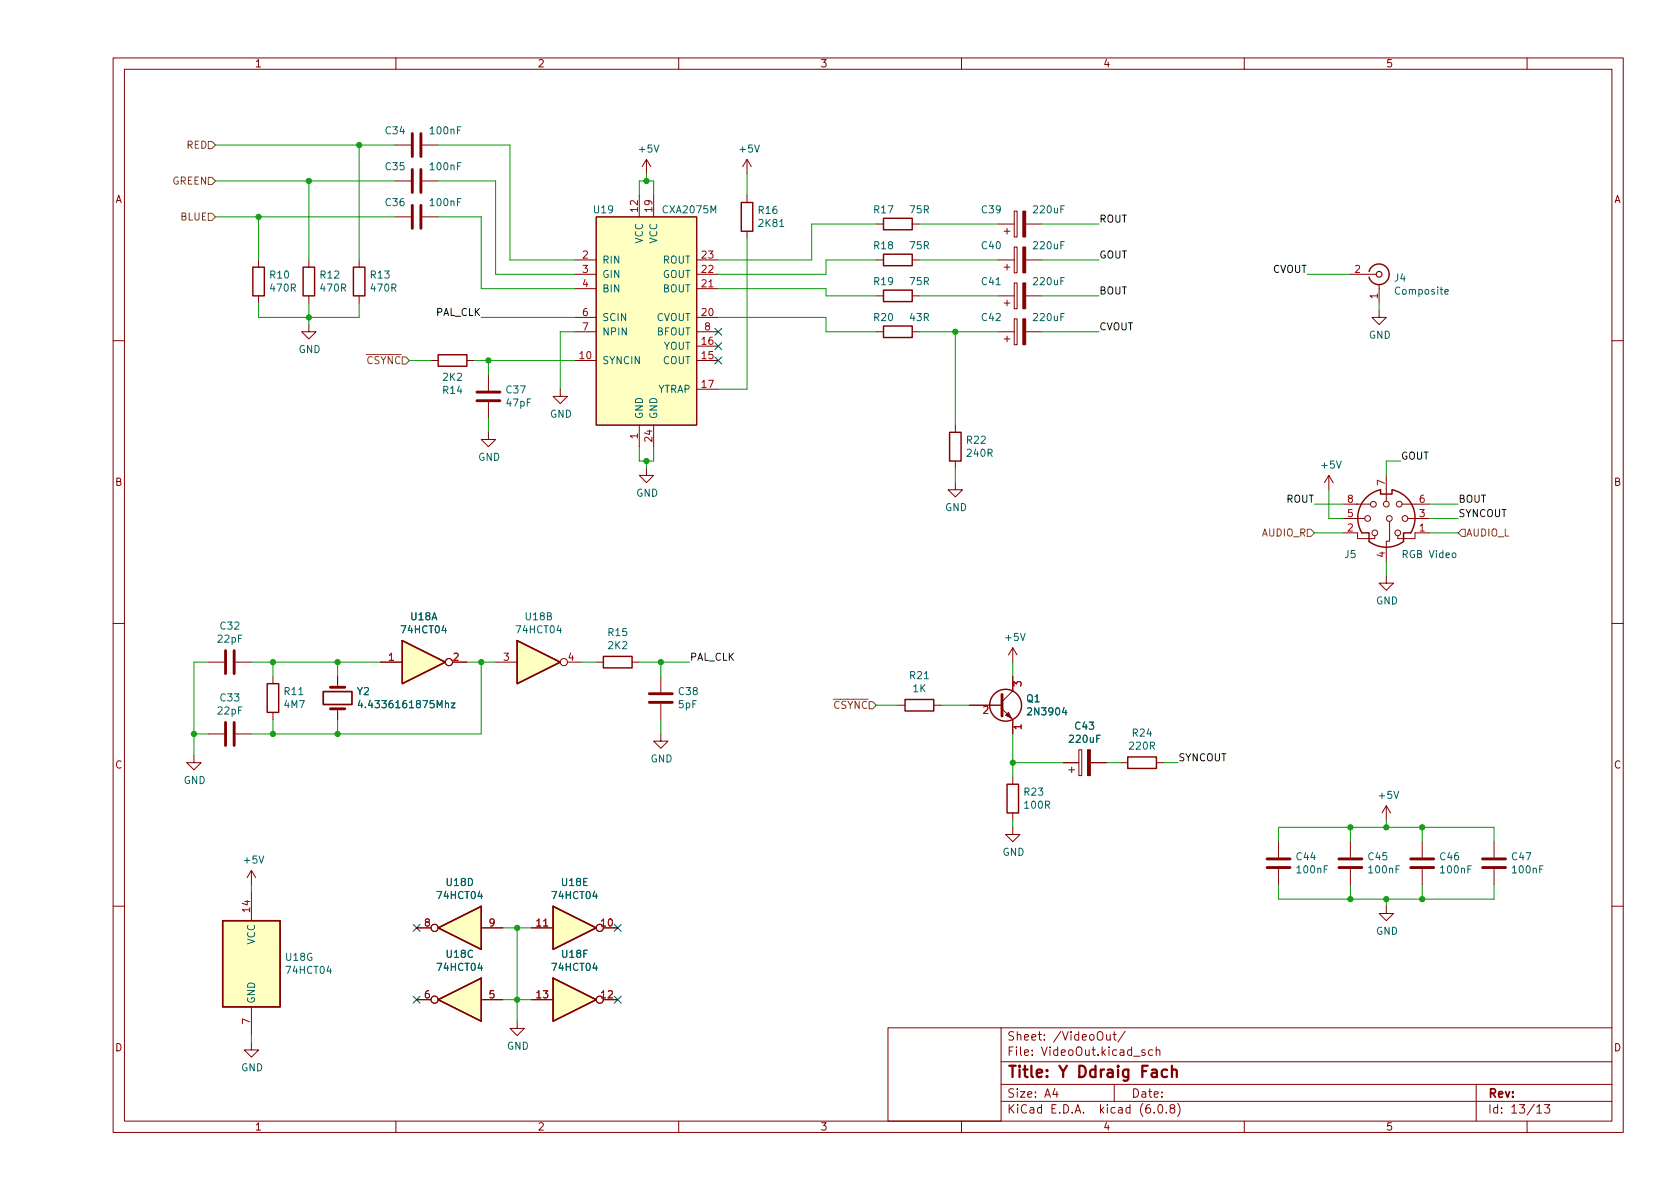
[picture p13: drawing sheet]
<svg xmlns="http://www.w3.org/2000/svg" width="297mm" height="210mm" viewBox="0 0 297 210" stroke-linecap="round" stroke-linejoin="round" font-family="sans-serif">
<defs><g id="words">
<text font-size="2.8" fill="#840000" x="178" y="190.6">Title: Y Ddraig Fach</text>
<g font-size="2.1" fill="#840000">
<text x="178" y="184">Sheet: /VideoOut/</text>
<text x="178" y="186.7">File: VideoOut.kicad_sch</text>
<text x="178" y="196.9">KiCad E.D.A. kicad (6.0.8)</text>
<text x="178" y="194.1">Size: A4</text>
<text x="200" y="194.1">Date:</text>
<text x="263" y="194.1">Rev:</text>
<text x="263" y="196.9">Id: 13/13</text>
</g>
<g font-size="1.8" fill="#840000">
<text x="45" y="11.9">1</text>
<text x="95" y="11.9">2</text>
<text x="145" y="11.9">3</text>
<text x="195" y="11.9">4</text>
<text x="245" y="11.9">5</text>
<text x="20.3" y="35.9">A</text>
<text x="285.3" y="35.9">A</text>
<text x="20.3" y="85.9">B</text>
<text x="285.3" y="85.9">B</text>
<text x="20.3" y="135.9">C</text>
<text x="285.3" y="135.9">C</text>
<text x="20.3" y="185.9">D</text>
<text x="285.3" y="185.9">D</text>
<text x="45" y="199.9">1</text>
<text x="95" y="199.9">2</text>
<text x="145" y="199.9">3</text>
<text x="195" y="199.9">4</text>
<text x="245" y="199.9">5</text>
</g>
<g font-size="1.8" fill="#006464">
<text x="68.2" y="23.7">C34</text>
<text x="76.2" y="23.7">100nF</text>
<text x="113.1" y="27">+5V</text>
<text x="130.9" y="27">+5V</text>
<text x="68.2" y="30.1">C35</text>
<text x="76.2" y="30.1">100nF</text>
<text x="68.2" y="36.4">C36</text>
<text x="76.2" y="36.4">100nF</text>
<text x="105.1" y="37.7">U19</text>
<text x="117.3" y="37.7">CXA2075M</text>
<text x="134.2" y="37.8">R16</text>
<text x="134.3" y="40.1">2K81</text>
<text x="154.6" y="37.7">R17</text>
<text x="160.9" y="37.7">75R</text>
<text x="173.6" y="37.7">C39</text>
<text x="182.9" y="37.7">220uF</text>
<text x="106.4" y="46.6">RIN</text>
<text x="113.7" y="43.1" transform="rotate(-90 113.7 43.1)">VCC</text>
<text x="116.2" y="43.1" transform="rotate(-90 116.2 43.1)">VCC</text>
<text x="117.2" y="46.6">ROUT</text>
<text x="154.6" y="44.1">R18</text>
<text x="160.9" y="44.1">75R</text>
<text x="173.6" y="44.1">C40</text>
<text x="182.9" y="44.1">220uF</text>
<text x="47.8" y="49.2">R10</text>
<text x="47.9" y="51.6">470R</text>
<text x="56.7" y="49.2">R12</text>
<text x="56.8" y="51.6">470R</text>
<text x="65.6" y="49.2">R13</text>
<text x="65.7" y="51.6">470R</text>
<text x="106.4" y="49.1">GIN</text>
<text x="106.4" y="51.7">BIN</text>
<text x="117.1" y="49.1">GOUT</text>
<text x="117.2" y="51.7">BOUT</text>
<text x="154.6" y="50.4">R19</text>
<text x="160.9" y="50.4">75R</text>
<text x="173.6" y="50.4">C41</text>
<text x="182.9" y="50.4">220uF</text>
<text x="246.6" y="49.8">J4</text>
<text x="246.8" y="52.1">Composite</text>
<text x="106.4" y="56.8">SCIN</text>
<text x="106.4" y="59.3">NPIN</text>
<text x="116" y="56.8">CVOUT</text>
<text x="116.1" y="59.3">BFOUT</text>
<text x="154.6" y="56.8">R20</text>
<text x="160.9" y="56.8">43R</text>
<text x="173.6" y="56.8">C42</text>
<text x="182.9" y="56.8">220uF</text>
<text x="242" y="59.9">GND</text>
<text x="52.8" y="62.4">GND</text>
<text x="106.4" y="64.4">SYNCIN</text>
<text x="117.2" y="64.4">COUT</text>
<text x="117.3" y="61.8">YOUT</text>
<text x="78.4" y="69.6">R14</text>
<text x="78.4" y="67.3">2K2</text>
<text x="89.6" y="69.6">C37</text>
<text x="89.6" y="71.9">47pF</text>
<text x="116.2" y="69.5">YTRAP</text>
<text x="97.2" y="73.9">GND</text>
<text x="113.7" y="74.2" transform="rotate(-90 113.7 74.2)">GND</text>
<text x="116.2" y="74.2" transform="rotate(-90 116.2 74.2)">GND</text>
<text x="84.5" y="81.5">GND</text>
<text x="171" y="78.5">R22</text>
<text x="171.1" y="80.8">240R</text>
<text x="233.7" y="82.8">+5V</text>
<text x="112.5" y="87.8">GND</text>
<text x="167.1" y="90.4">GND</text>
<text x="237.8" y="98.7">J5</text>
<text x="248.1" y="98.7">RGB Video</text>
<text x="243.3" y="106.9">GND</text>
<text x="38.6" y="113.6">22pF</text>
<text x="39" y="111.3">C32</text>
<text x="71.1" y="112">74HCT04</text>
<text x="72.7" y="109.7">U18A</text>
<text x="91.5" y="112">74HCT04</text>
<text x="93" y="109.7">U18B</text>
<text x="107.6" y="112.5">R15</text>
<text x="177.9" y="113.3">+5V</text>
<text x="107.6" y="114.8">2K2</text>
<text x="39" y="124">C33</text>
<text x="50.3" y="125.2">4M7</text>
<text x="50.3" y="122.9">R11</text>
<text x="63.2" y="122.9">Y2</text>
<text x="64.5" y="125.2">4.4336161875Mhz</text>
<text x="120" y="125.2">5pF</text>
<text x="120.1" y="122.9">C38</text>
<text x="160.9" y="120.1">R21</text>
<text x="161.4" y="122.4">1K</text>
<text x="181.5" y="124.2">Q1</text>
<text x="38.6" y="126.3">22pF</text>
<text x="182" y="126.5">2N3904</text>
<text x="189.2" y="131.3">220uF</text>
<text x="190.1" y="129">C43</text>
<text x="200.3" y="130.2">R24</text>
<text x="115" y="134.8">GND</text>
<text x="199.8" y="132.6">220R</text>
<text x="32.5" y="138.6">GND</text>
<text x="181.1" y="140.7">R23</text>
<text x="181.3" y="143">100R</text>
<text x="243.9" y="141.3">+5V</text>
<text x="43.2" y="152.7">+5V</text>
<text x="177.2" y="151.3">GND</text>
<text x="229.3" y="152.1">C44</text>
<text x="229.4" y="154.4">100nF</text>
<text x="242" y="152.1">C45</text>
<text x="242.1" y="154.4">100nF</text>
<text x="254.7" y="152.1">C46</text>
<text x="254.8" y="154.4">100nF</text>
<text x="267.4" y="152.1">C47</text>
<text x="267.5" y="154.4">100nF</text>
<text x="77.5" y="159">74HCT04</text>
<text x="79" y="156.7">U18D</text>
<text x="97.8" y="159">74HCT04</text>
<text x="99.4" y="156.7">U18E</text>
<text x="45.1" y="167.1" transform="rotate(-90 45.1 167.1)">VCC</text>
<text x="243.3" y="165.3">GND</text>
<text x="50.6" y="169.9">U18G</text>
<text x="50.8" y="172.2">74HCT04</text>
<text x="77.5" y="171.7">74HCT04</text>
<text x="79" y="169.4">U18C</text>
<text x="97.8" y="171.7">74HCT04</text>
<text x="99.4" y="169.4">U18F</text>
<text x="45.1" y="177.5" transform="rotate(-90 45.1 177.5)">GND</text>
<text x="89.6" y="185.6">GND</text>
<text x="42.6" y="189.4">GND</text>
</g>
<g font-size="1.8" fill="#725600">
<text x="33" y="26.3">RED</text>
<text x="30.4" y="32.6">GREEN</text>
<text x="31.9" y="39">BLUE</text>
<text x="63.5" y="64.4">~{CSYNC}</text>
<text x="223.1" y="94.9">AUDIO_R</text>
<text x="259.2" y="94.9">AUDIO_L</text>
<text x="146" y="125.3">~{CSYNC}</text>
</g>
<g font-size="1.8" fill="#a90000">
<text x="112.8" y="37.4" transform="rotate(-90 112.8 37.4)">12</text>
<text x="115.3" y="37.4" transform="rotate(-90 115.3 37.4)">19</text>
<text x="103" y="45.7">2</text>
<text x="124.1" y="45.7">23</text>
<text x="103" y="48.3">3</text>
<text x="103" y="50.8">4</text>
<text x="124.1" y="50.8">21</text>
<text x="124.1" y="48.3">22</text>
<text x="239.5" y="48.3">2</text>
<text x="243.6" y="52.8" transform="rotate(-90 243.6 52.8)">1</text>
<text x="103" y="55.9">6</text>
<text x="103" y="58.4">7</text>
<text x="124.1" y="55.9">20</text>
<text x="124.6" y="58.4">8</text>
<text x="102.5" y="63.5">10</text>
<text x="124.1" y="63.5">15</text>
<text x="124.1" y="61">16</text>
<text x="124.1" y="68.6">17</text>
<text x="112.8" y="77.6" transform="rotate(-90 112.8 77.6)">1</text>
<text x="115.3" y="78.1" transform="rotate(-90 115.3 78.1)">24</text>
<text x="238.3" y="88.9">8</text>
<text x="244.9" y="85.8" transform="rotate(-90 244.9 85.8)">7</text>
<text x="251" y="88.9">6</text>
<text x="238.3" y="94">2</text>
<text x="238.3" y="91.4">5</text>
<text x="251" y="94">1</text>
<text x="251" y="91.4">3</text>
<text x="244.9" y="98.5" transform="rotate(-90 244.9 98.5)">4</text>
<text x="68.7" y="116.8">1</text>
<text x="80.2" y="116.8">2</text>
<text x="89" y="116.8">3</text>
<text x="100.5" y="116.8">4</text>
<text x="180.6" y="121.4" transform="rotate(-90 180.6 121.4)">3</text>
<text x="173.8" y="126.2">2</text>
<text x="180.6" y="129" transform="rotate(-90 180.6 129)">1</text>
<text x="44.2" y="161.3" transform="rotate(-90 44.2 161.3)">14</text>
<text x="75.1" y="163.8">8</text>
<text x="86.5" y="163.8">9</text>
<text x="94.9" y="163.8">11</text>
<text x="106.3" y="163.8">10</text>
<text x="75.1" y="176.5">6</text>
<text x="86.5" y="176.5">5</text>
<text x="94.9" y="176.5">13</text>
<text x="106.3" y="176.5">12</text>
<text x="44.2" y="181.1" transform="rotate(-90 44.2 181.1)">7</text>
</g>
<g font-size="1.8" fill="#0f0f0f">
<text x="194.3" y="39.4">ROUT</text>
<text x="194.3" y="45.7">GOUT</text>
<text x="194.3" y="52.1">BOUT</text>
<text x="224.9" y="48.2">CVOUT</text>
<text x="76.9" y="55.9">PAL_CLK</text>
<text x="194.3" y="58.4">CVOUT</text>
<text x="247.6" y="81.3">GOUT</text>
<text x="227.4" y="88.9">ROUT</text>
<text x="257.8" y="88.9">BOUT</text>
<text x="257.8" y="91.4">SYNCOUT</text>
<text x="121.9" y="116.8">PAL_CLK</text>
<text x="208.3" y="134.6">SYNCOUT</text>
</g>
</g></defs>
<g fill="none" stroke="#840000" stroke-width=".18">
<path d="M20 10.2h267v190.1h-267zM22 12.2h263v186.1h-263zM70 10.2v2M120 10.2v2M170 10.2v2M220 10.2v2M270 10.2v2M69.8 38.3h2.8M69.8 25.6h2.8M69.8 32h2.8M74.7 38.3h2.8M74.7 25.6h2.8"/>
<path d="M74.7 32h2.8M105.4 38.3h17.8v36.9h-17.8zM113 34.5v3.8M114.3 28.2l-.8 1.3M114.3 28.2v2.5M114.3 28.2l.8 1.3M115.6 34.5v3.8M132.1 28.2v2.5M132.1 34.5v1.3M132.1 28.2l-.8 1.3M132.1 28.2l.7 1.3M154.9 39.6h1.3"/>
<path d="M161.3 39.6h1.3M176.5 39.6h2.8M179.3 37.3h.5v4.6h-.5zM181.4 39.6h2.7M45.7 46v1.2M45.7 52.3v1.3M54.6 57.4v1.3h1.3l-1.3 1.2-1.3-1.2h1.3M54.6 46v1.2M54.6 52.3v1.3M63.5 46v1.2M63.5 52.3v1.3M101.6 46h3.8"/>
<path d="M101.6 56.1h3.8M101.6 51h3.8M101.6 48.5h3.8M101.6 58.7h3.8M123.2 46h3.8M123.2 56.1h3.8M123.2 51h3.8M123.2 48.5h3.8M123.2 58.7h3.8M132.1 40.9v1.3M154.9 46h1.3M154.9 58.7h1.3"/>
<path d="M154.9 52.3h1.3M161.3 46h1.3M161.3 58.7h1.3M161.3 52.3h1.3M176.5 46h2.8M176.5 58.7h2.8M176.5 52.3h2.8M177.5 47.2h1.1M177.5 40.9h1.1M177.5 53.6h1.1M177.5 59.9h1.1M178.1 40.4v1"/>
<path d="M178.1 46.7v1M178.1 53.1v1M178.1 59.4v1M179.3 43.7h.5v4.6h-.5zM179.3 50h.5v4.6h-.5zM179.3 56.4h.5v4.6h-.5zM181.4 46h2.7M181.4 58.7h2.7M181.4 52.3h2.7M238.8 48.5h4.5M243.8 54.9v1.2h1.3l-1.3 1.3-1.2-1.3h1.2M243.8 50.3v3.3"/>
<path d="M20 60.2h2M76.2 63.7h1.3M82.5 63.7h1.3M86.4 76.4v1.3h1.2l-1.2 1.3-1.3-1.3h1.3M86.4 66.3v2.8M86.4 71.1v2.8M99.1 68.8v1.3h1.2l-1.2 1.3-1.3-1.3h1.3M101.6 63.7h3.8M113 75.2v3.8M115.6 75.2v3.8M123.2 63.7h3.8M123.2 61.2h3.8"/>
<path d="M123.2 68.8h3.8M168.9 75.2v1.2M285 60.2h2M114.3 82.8v1.3h1.3l-1.3 1.2-1.3-1.2h1.3M168.9 85.3v1.3h1.3l-1.3 1.3-1.3-1.3h1.3M168.9 81.5v1.3M234.9 84.1l-.7 1.2M234.9 84.1v2.5M234.9 84.1l.8 1.2M237.5 94.2h2.5v1h3.1v-.5M237.5 91.7h3.8M237.5 89.1h4.8"/>
<path d="M245.1 84.1v4.5M245.1 96.8v2.5M245.7 92.2v3.5h-.6v1.2M247.9 89.1h4.8M248.9 91.7h3.8M252.7 94.2h-2.5v1h-3.1v-.5M20 110.2h2M36.8 117.1h2.8M41.7 117.1h2.7M48.3 119.6v1.3M59.7 119.6v1.9M67.3 117.1h3.8"/>
<path d="M80 117.1h2.5M87.6 117.1h3.8M100.3 117.1h2.6M105.4 117.1h1.3M111.8 117.1h1.2M116.8 119.6v2.8M179.1 114.5v2.6M179.1 119.6v2.6l-1.9 1.9M179.1 114.5l-.8 1.3M179.1 114.5l.7 1.3M245.1 101.8v1.3h1.3l-1.3 1.3-1.3-1.3h1.3M285 110.2h2"/>
<path d="M34.3 133.6v1.3h1.3l-1.3 1.2-1.3-1.2h1.3M36.8 129.8h2.8M41.7 129.8h2.7M48.3 126v1.2M59.7 125.3v1.9M116.8 129.8v1.3h1.3l-1.3 1.2-1.2-1.2h1.2M116.8 124.5v2.7M158.7 124.7h1.3M165.1 124.7h1.3M171.4 124.7h5.8M177.2 125.3l1.9 1.9v2.6M179.1 137.4v1.3"/>
<path d="M188 134.9h2.8M189 136.1h1M189.5 135.6v1M190.8 132.6h.5v4.6h-.5zM192.8 134.9h2.8M198.1 134.9h1.3M204.5 134.9h1.2M44.4 153.9v2.6M44.4 157.7v5.1M44.4 153.9l-.7 1.3M44.4 153.9l.8 1.3M179.1 146.3v1.3h1.2l-1.2 1.2-1.3-1.2h1.3"/>
<path d="M179.1 143.8v1.2M226.1 148.8v2.8M226.1 153.7v2.8M238.8 148.8v2.8M238.8 153.7v2.8M245.1 142.5l-.8 1.3M245.1 142.5v2.5M245.1 142.5l.8 1.3M251.5 148.8v2.8M251.5 153.7v2.8M264.2 148.8v2.8M264.2 153.7v2.8"/>
<path d="M20 160.2h2M44.4 178v5.1M73.7 176.8h2.5M73.7 164.1h2.5M85.1 176.8h3.8M85.1 164.1h3.8M94 176.8h3.8M94 164.1h3.8M106.7 176.8h2.5M106.7 164.1h2.5M245.1 160.3v1.2h1.3l-1.3 1.3-1.3-1.3h1.3M285 160.2h2"/>
<path d="M44.4 184.4v1.3h1.3l-1.3 1.2-1.2-1.2h1.2M70 198.3v2M91.4 180.6v1.3h1.3l-1.3 1.2-1.2-1.2h1.2M120 198.3v2M157 181.8h20v16.5h-20zM170 198.3v2M177 194.8h108M177 191.8h108M177 187.8h108M177 181.8h108M186.5 192.5l-.4 1h1M186.9 193v1"/>
<path d="M195.6 182.9l.1 1h.4l.2-.1M196.3 182.9v1M196.8 182.9h.6M197 191.8v3M197 182.4v1.3l.4 .2M198.9 182.4l-1.3 1.9M202.4 185.7l-.3-.1-.2 .2v.3l.5 .1v.4h-.5M203.8 185.7l-.4-.1-.3 .3v.4l.1 .3h.6M204.1 196.7v.1M204.4 185.8l.2-.2 .4 .1 .1 .9M204.4 185.1v1.5M204.9 195.4l.2-.1a.81 .81 0 0 1 .6 .7 .81 .81 0 0 1-.3 .8h-.2a.81 .81 0 0 1-.6-.6 .81 .81 0 0 1 .3-.8z"/>
<path d="M206.2 196.7v.1M207.1 196l-.2-.3v-.2l.2-.2 .5 .1 .1 .2-.1 .2-.6 .2-.1 .3v.4l.2 .1h.5l.1-.3-.1-.4-.2-.1M208.2 195.1a1.72 1.72 0 0 1 0 2.3M220 198.3v2M261 191.8v6.5M270 198.3v2M271.7 195.8l.5-.5v1.5M271.7 196.8h.9M273.1 195.3h.9l-.5 .6 .4 .1v.7l-.2 .1h-.4l-.2-.1"/>
<circle cx="241.8" cy="91.7" r=".51"/>
<circle cx="242.8" cy="89.2" r=".51"/>
<circle cx="243.1" cy="94.2" r=".51"/>
<circle cx="245.1" cy="89.1" r=".51"/>
<circle cx="245.6" cy="91.7" r=".51"/>
<circle cx="247.1" cy="94.2" r=".51"/>
<circle cx="247.4" cy="89.1" r=".51"/>
<circle cx="248.4" cy="91.7" r=".51"/>
<circle cx="79.4" cy="117.1" r=".63"/>
<circle cx="99.7" cy="117.1" r=".63"/>
<circle cx="76.8" cy="176.8" r=".63"/>
<circle cx="76.8" cy="164.1" r=".63"/>
<circle cx="106" cy="164.1" r=".63"/>
<circle cx="106" cy="176.8" r=".63"/>
</g>
<path d="M206.4 189.2l-.6-.1-.4 .4v.6l.2 .3 .2 .1 .6-.1M207.2 189.3a.5 .5 0 0 1 .9 .1v1.1M207.2 188.5v2" fill="none" stroke="#840000" stroke-width=".4"/>
<g fill="none" stroke="#840000" stroke-width=".25">
<path d="M131.1 35.8h2v5.1h-2zM156.2 38.6h5.1v2h-5.1zM44.7 47.2h2v5.1h-2zM53.6 47.2h2v5.1h-2zM62.5 47.2h2v5.1h-2zM156.2 45h5.1v2h-5.1zM156.2 57.7h5.1v2h-5.1zM156.2 51.3h5.1v2h-5.1zM242.1 48a1.81 1.81 0 0 1 2.8-1 1.81 1.81 0 0 1 0 3 1.81 1.81 0 0 1-2.8-1M77.5 62.7h5v2.1h-5zM167.9 76.4h2v5.1h-2zM240.8 94.2a5.1 5.1 0 0 1 3.3-7.6v.8h2v-.8a5 5 0 0 1 3.3 7.6h-1.2v1.6a5.1 5.1 0 0 1-6.1 0v-1.6h-1.3"/>
<path d="M71.1 113.3l7.6 3.8-7.6 3.8zM91.4 113.3l7.7 3.8-7.7 3.8zM106.7 116.1h5.1v2h-5.1zM47.2 120.9h2.1v5.1h-2.1zM160 123.7h5.1v2h-5.1zM178.1 138.7h2v5.1h-2zM199.4 133.9h5.1v2h-5.1zM39.4 162.8h10.1v15.2h-10.1zM77.5 176.8l7.6-3.8v7.6zM77.5 164.1l7.6-3.8v7.6zM97.8 173l7.6 3.8-7.6 3.8zM97.8 160.3l7.6 3.8-7.6 3.8z"/>
<circle cx="177.8" cy="124.7" r="2.82"/>
</g>
<g fill="none" stroke="#840000" stroke-width=".51">
<path d="M72.9 23.6v4.1M72.9 30v4M72.9 36.3v4.1M74.4 23.6v4.1M74.4 30v4M74.4 36.3v4.1M84.3 70.9h4.1M84.3 69.3h4.1M39.9 115.1v4M41.4 115.1v4M39.9 127.8v4M41.4 127.8v4"/>
<path d="M58.4 125.3h2.6M58.4 121.5h2.6M114.8 124.2h4.1M114.8 122.7h4.1M177.2 122.8v3.8M224 153.4h4.1M224 151.9h4.1M236.7 153.4h4.1M236.7 151.9h4.1M249.4 153.4h4.1M249.4 151.9h4.1M262.1 153.4h4.1"/>
<path d="M262.1 151.9h4.1"/>
</g>
<g fill="#ffffc2" stroke="#ffffc2" stroke-width=".18">
<path d="M105.4 38.3h17.8v36.9h-17.8z"/>
<path d="M77.5 176.8l7.6-3.8v7.6z"/>
<path d="M77.5 164.1l7.6-3.8v7.6z"/>
<path d="M39.4 162.8h10.1v15.2h-10.1z"/>
<path d="M97.8 173l7.6 3.8-7.6 3.8z"/>
<path d="M97.8 160.3l7.6 3.8-7.6 3.8z"/>
<path d="M71.1 113.3l7.6 3.8-7.6 3.8z"/>
<path d="M91.4 113.3l7.7 3.8-7.7 3.8z"/>
</g>
<path d="M57.1 122.3h5.1v2.3h-5.1z" fill="none" stroke="#840000" stroke-width=".3"/>
<path d="M255.5 51.6l.6-.1-.1-.3h-.3l-.2 .2v.6h.5M63.6 123.8l-.3 .9h.8M79.8 124.3h.7l-.7 .9h.7" fill="none" stroke="#006464" stroke-width=".18"/>
<g fill="#840000" stroke="#840000" stroke-width=".18">
<path d="M177.8 126.5l.5-.5 .5 1z"/>
<path d="M180.8 43.7h.6v4.6h-.6z"/>
<path d="M180.8 37.3h.6v4.6h-.6z"/>
<path d="M180.8 50h.6v4.6h-.6z"/>
<path d="M180.8 56.4h.6v4.6h-.6z"/>
<path d="M192.3 132.6h.5v4.6h-.5z"/>
</g>
<circle cx="243.8" cy="48.5" r=".51" fill="none" stroke="#840000" stroke-width=".2"/>
<path d="M36.8 37.7h.7l.6 .6-.6 .7h-.7zM36.8 25h.7l.6 .6-.6 .7h-.7zM36.8 31.4h.7l.6 .6-.6 .6h-.7zM231.1 93.6h.7l.6 .6-.6 .7h-.7zM257.8 94.2l.6-.6h.7v1.3h-.7z" fill="none" stroke="#725600" stroke-width=".18"/>
<g fill="none" stroke="#009600" stroke-width=".18">
<path d="M38.1 32h31.7M38.1 38.3h31.7M38.1 25.6h31.7M45.7 38.3v7.7M54.6 32v14M63.5 25.6v20.4M77.5 32h10.1v16.5h14M77.5 25.6h12.7v20.4h11.4M77.5 38.3h7.6v12.7h16.5M113 34.5v-2.5h2.6v2.5M114.3 30.7v1.3M132.1 30.7v3.8"/>
<path d="M154.9 39.6h-11.4v6.4h-16.5M162.6 39.6h13.9M184.1 39.6h10.2M45.7 53.6v2.5h17.8v-2.5M54.6 53.6v3.8M85.1 56.1h16.5M101.6 58.7h-2.5v10.1M127 51h19v1.3h8.9M127 56.1h19v2.6h8.9M132.1 42.2v26.6h-5.1M154.9 46h-8.9v2.5h-19M162.6 46h13.9"/>
<path d="M162.6 58.7h13.9M162.6 52.3h13.9M168.9 58.7v16.5M184.1 46h10.2M184.1 58.7h10.2M184.1 52.3h10.2M231.1 48.5h7.7M243.8 53.6v1.3M72.4 63.7h3.8M83.8 63.7h17.8M86.4 63.7v2.6M86.4 73.9v2.5"/>
<path d="M113 79v2.5h2.6v-2.5M114.3 81.5v1.3M168.9 82.8v2.5M232.4 89.1h5.1M232.4 94.2h5.1M234.9 86.6v5.1h2.6M245.1 99.3v2.5M247.6 81.5h-2.5v2.6M252.7 91.7h5.1M252.7 89.1h5.1M252.7 94.2h5.1M36.8 117.1h-2.5v16.5"/>
<path d="M44.4 117.1h22.9M48.3 117.1v2.5M59.7 117.1v2.5M82.5 117.1h5.1M85.1 117.1v12.7h-40.7M102.9 117.1h2.5M113 117.1h8.9M116.8 117.1v2.5M179.1 117.1v2.5M34.3 129.8h2.5M48.3 127.2v2.6M59.7 127.2v2.6"/>
<path d="M116.8 127.2v2.6M154.9 124.7h3.8M166.4 124.7h5M179.1 129.8v7.6M179.1 134.9h8.9M195.6 134.9h2.5M205.7 134.9h2.6M44.4 156.5v1.2M179.1 145v1.3M226.1 148.8v-2.5h38.1v2.5M226.1 156.5v2.5h38.1v-2.5M238.8 146.3v2.5"/>
<path d="M238.8 156.5v2.5M245.1 145v1.3M245.1 159v1.3M251.5 146.3v2.5M251.5 156.5v2.5M88.9 176.8h5.1M88.9 164.1h5.1M91.4 164.1v16.5M44.4 183.1v1.3"/>
</g>
<g fill="none" stroke="#000084" stroke-width=".18">
<path d="M126.4 58.1l1.2 1.2M127.6 58.1l-1.2 1.2M126.4 60.6l1.2 1.2M126.4 63.1l1.2 1.3M127.6 60.6l-1.2 1.2M127.6 63.1l-1.2 1.3M73.1 176.2l1.2 1.2M73.1 163.5l1.2 1.2M74.3 176.2l-1.2 1.2M74.3 163.5l-1.2 1.2M108.6 163.5l1.2 1.2M108.6 176.2l1.2 1.2"/>
<path d="M109.8 163.5l-1.2 1.2M109.8 176.2l-1.2 1.2"/>
</g>
<g fill="#009600" stroke="#009600" stroke-width=".18">
<circle cx="91.4" cy="176.8" r=".46"/>
<circle cx="59.7" cy="129.8" r=".46"/>
<circle cx="179.1" cy="134.9" r=".46"/>
<circle cx="91.4" cy="164.1" r=".46"/>
<circle cx="48.3" cy="129.8" r=".46"/>
<circle cx="34.3" cy="129.8" r=".46"/>
<circle cx="48.3" cy="117.1" r=".46"/>
<circle cx="114.3" cy="32" r=".46"/>
<circle cx="86.4" cy="63.7" r=".46"/>
<circle cx="54.6" cy="56.1" r=".46"/>
<circle cx="54.6" cy="32" r=".46"/>
<circle cx="63.5" cy="25.6" r=".46"/>
<circle cx="45.7" cy="38.3" r=".46"/>
<circle cx="59.7" cy="117.1" r=".46"/>
<circle cx="85.1" cy="117.1" r=".46"/>
<circle cx="114.3" cy="81.5" r=".46"/>
<circle cx="116.8" cy="117.1" r=".46"/>
<circle cx="245.1" cy="146.3" r=".46"/>
<circle cx="238.8" cy="146.3" r=".46"/>
<circle cx="251.5" cy="146.3" r=".46"/>
<circle cx="238.8" cy="159" r=".46"/>
<circle cx="251.5" cy="159" r=".46"/>
<circle cx="245.1" cy="159" r=".46"/>
<circle cx="168.9" cy="58.7" r=".46"/>
</g>
<use href="#words"/>
</svg>
